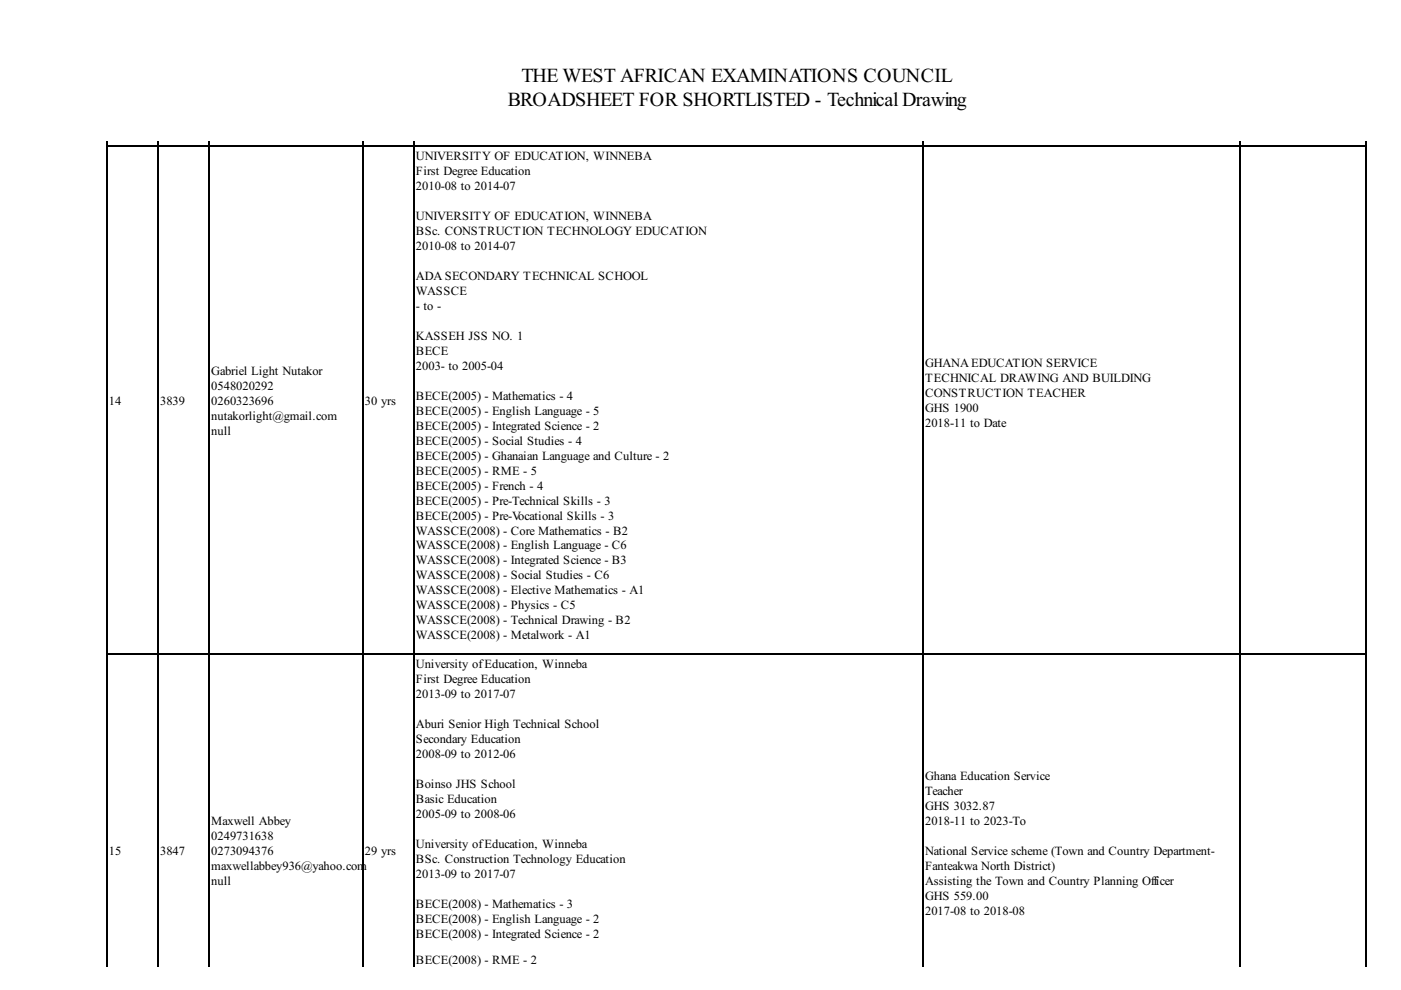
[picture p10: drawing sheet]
<svg xmlns="http://www.w3.org/2000/svg" width="297mm" height="210mm" viewBox="0 0 297 210" stroke-linecap="round" stroke-linejoin="round" font-family="sans-serif">
<defs><g id="words">
<g font-size="4.2">
<text x="110.6" y="17.3">THE WEST AFRICAN EXAMINATIONS COUNCIL</text>
<text x="107.6" y="22.6">BROADSHEET FOR SHORTLISTED - TechnicalDrawing</text>
</g>
<g font-size="2.6">
<text x="88.2" y="34">UNIVERSITY OF EDUCATION, WINNEBA</text>
<text x="88.2" y="37.1">First Degree Education</text>
<text x="88.2" y="40.3">2010-08 to 2014-07</text>
<text x="88.2" y="46.7">UNIVERSITY OF EDUCATION, WINNEBA</text>
<text x="88.2" y="49.8">BSc. CONSTRUCTION TECHNOLOGY EDUCATION</text>
<text x="88.2" y="53">2010-08 to 2014-07</text>
<text x="88.2" y="59.4">ADA SECONDARY TECHNICAL SCHOOL</text>
<text x="88.2" y="62.5">WASSCE</text>
<text x="88.2" y="65.7">- to -</text>
<text x="88.2" y="72.1">KASSEH JSS NO. 1</text>
<text x="88.2" y="75.2">BECE</text>
<text x="196.1" y="77.9">GHANA EDUCATION SERVICE</text>
<text x="44.8" y="79.5">Gabriel Light Nutakor</text>
<text x="44.8" y="82.6">0548020292</text>
<text x="88.2" y="78.4">2003- to 2005-04</text>
<text x="196.1" y="81.1">TECHNICAL DRAWING AND BUILDING</text>
<text x="23.1" y="85.8">14</text>
<text x="34" y="85.8">3839</text>
<text x="44.8" y="85.8">0260323696</text>
<text x="44.8" y="89">nutakorlight@gmail.com</text>
<text x="77.3" y="85.8">30 yrs</text>
<text x="88.2" y="84.8">BECE(2005) - Mathematics - 4</text>
<text x="88.2" y="87.9">BECE(2005) - English Language - 5</text>
<text x="196.1" y="84.2">CONSTRUCTION TEACHER</text>
<text x="196.1" y="87.4">GHS 1900</text>
<text x="44.8" y="92.2">null</text>
<text x="88.2" y="91.1">BECE(2005) - Integrated Science - 2</text>
<text x="88.2" y="94.3">BECE(2005) - Social Studies - 4</text>
<text x="196.1" y="90.6">2018-11 to Date</text>
<text x="88.2" y="97.5">BECE(2005) - Ghanaian Language and Culture - 2</text>
<text x="88.2" y="100.6">BECE(2005) - RME - 5</text>
<text x="88.2" y="103.8">BECE(2005) - French - 4</text>
<text x="88.2" y="107">BECE(2005) - Pre-Technical Skills - 3</text>
<text x="88.2" y="110.2">BECE(2005) - Pre-Vocational Skills - 3</text>
<text x="88.2" y="113.3">WASSCE(2008) - Core Mathematics - B2</text>
<text x="88.2" y="116.5">WASSCE(2008) - English Language - C6</text>
<text x="88.2" y="119.7">WASSCE(2008) - Integrated Science - B3</text>
<text x="88.2" y="122.9">WASSCE(2008) - Social Studies - C6</text>
<text x="88.2" y="126">WASSCE(2008) - Elective Mathematics - A1</text>
<text x="88.2" y="129.2">WASSCE(2008) - Physics - C5</text>
<text x="88.2" y="132.4">WASSCE(2008) - Technical Drawing - B2</text>
<text x="88.2" y="135.6">WASSCE(2008) - Metalwork - A1</text>
<text x="88.2" y="141.6">University ofEducation, Winneba</text>
<text x="88.2" y="144.8">First Degree Education</text>
<text x="88.2" y="148">2013-09 to 2017-07</text>
<text x="88.2" y="154.3">Aburi Senior High Technical School</text>
<text x="88.2" y="157.5">Secondary Education</text>
<text x="88.2" y="160.7">2008-09 to 2012-06</text>
<text x="88.2" y="167">Boinso JHS School</text>
<text x="196.1" y="165.5">Ghana Education Service</text>
<text x="88.2" y="170.2">Basic Education</text>
<text x="88.2" y="173.4">2005-09 to 2008-06</text>
<text x="196.1" y="168.6">Teacher</text>
<text x="196.1" y="171.8">GHS 3032.87</text>
<text x="44.8" y="175">Maxwell Abbey</text>
<text x="44.8" y="178.2">0249731638</text>
<text x="88.2" y="179.7">University ofEducation, Winneba</text>
<text x="196.1" y="175">2018-11 to 2023-To</text>
<text x="23.1" y="181.3">15</text>
<text x="34" y="181.3">3847</text>
<text x="44.8" y="181.3">0273094376</text>
<text x="44.8" y="184.5">maxwellabbey936@yahoo.com</text>
<text x="77.3" y="181.3">29 yrs</text>
<text x="88.2" y="182.9">BSc. Construction Technology Education</text>
<text x="196.1" y="181.3">National Service scheme (Town and Country Department-</text>
<text x="196.1" y="184.5">Fanteakwa North District)</text>
<text x="44.8" y="187.7">null</text>
<text x="88.2" y="186.1">2013-09 to 2017-07</text>
<text x="196.1" y="187.7">Assisting the Town and Country Planning Officer</text>
<text x="196.1" y="190.9">GHS 559.00</text>
<text x="88.2" y="192.4">BECE(2008) - Mathematics - 3</text>
<text x="88.2" y="195.6">BECE(2008) - English Language - 2</text>
<text x="196.1" y="194">2017-08 to 2018-08</text>
<text x="88.2" y="198.8">BECE(2008) - Integrated Science - 2</text>
<text x="88.2" y="204.3">BECE(2008) - RME - 2</text>
</g>
</g></defs>
<path d="M22.6 30.9h267.2M22.7 30.8v174.1M33.6 30.8v174.1M44.4 30.8v174.1M76.9 30.8v174.1M87.8 30.8v174.1M195.7 30.8v174.1M263 30.8v174.1M289.7 30.8v174.1M22.6 138.6h267.2" fill="none" stroke="#000" stroke-width=".26"/>
<path d="M22.6 29.9h.2v1.1h-.2zM33.4 29.9h.3v1.1h-.3zM44.3 29.9h.2v1.1h-.2zM76.8 29.9h.3v1.1h-.3zM87.7 29.9h.2v1.1h-.2zM195.6 29.9h.3v1.1h-.3zM262.8 29.9h.3v1.1h-.3zM289.5 29.9h.3v1.1h-.3z" fill="#000"/>
<use href="#words"/>
</svg>
